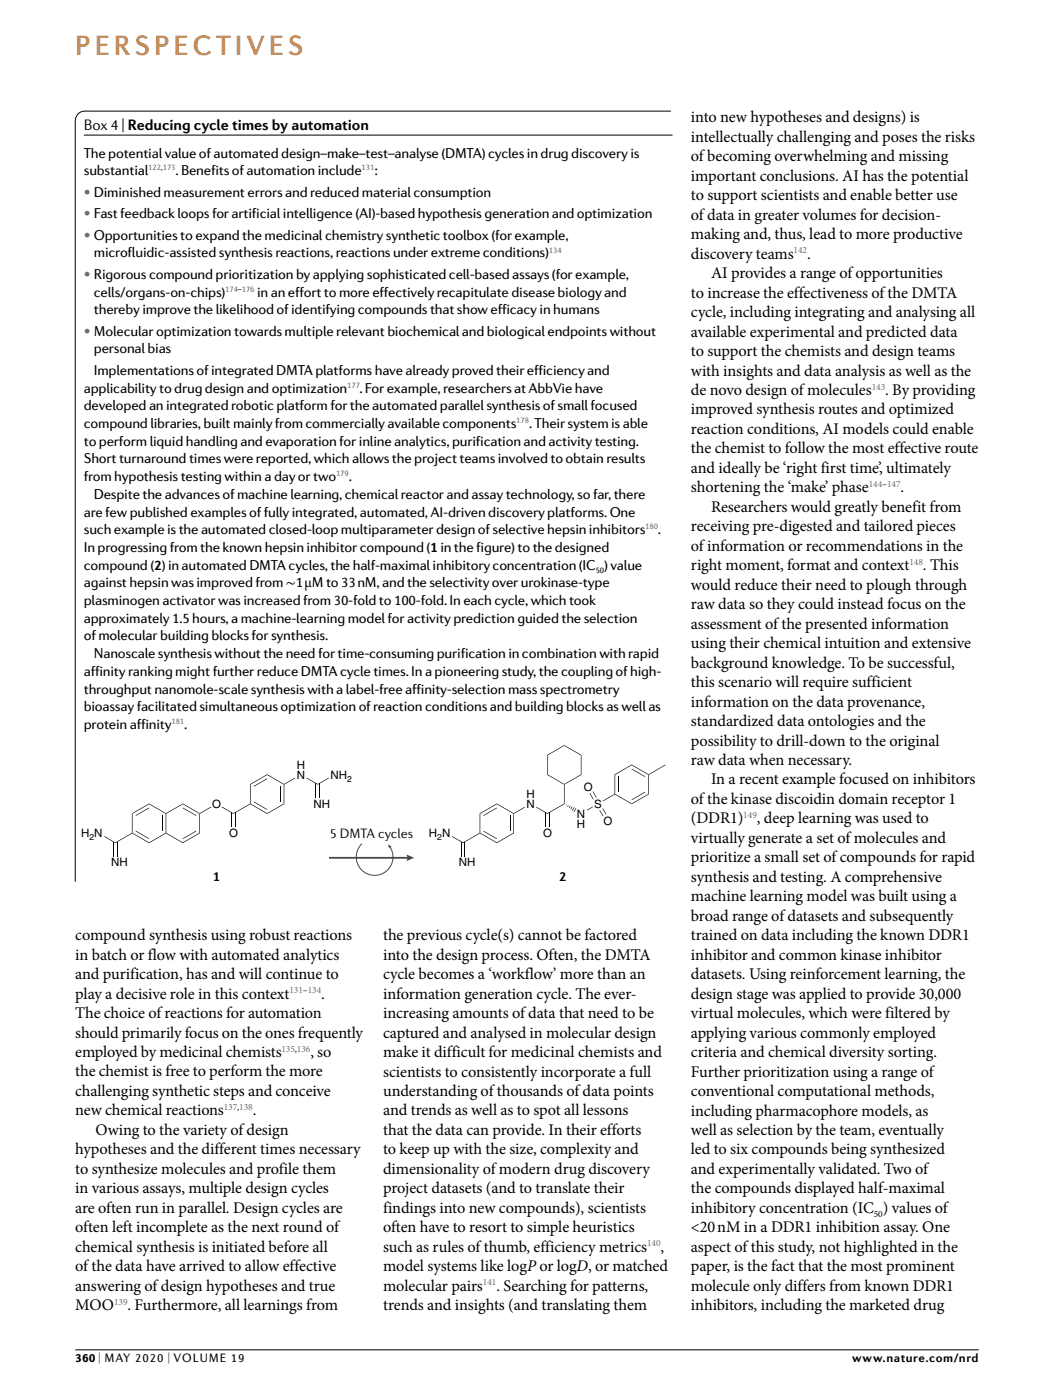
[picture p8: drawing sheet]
<svg xmlns="http://www.w3.org/2000/svg" width="210mm" height="279mm" viewBox="0 0 210 279" stroke-linecap="round" stroke-linejoin="round" font-family="sans-serif">
<defs><g id="words">
<text font-size="5.6" fill="#e87b1e" x="15" y="10.9">Persp ectives</text>
<g font-size="3.2">
<text x="137.7" y="24.4">into new hypotheses and designs) is</text>
<text x="137.7" y="28.3">intellectually challenging and poses the risks</text>
<text x="137.7" y="32.1">of becoming overwhelming and missing</text>
<text x="137.7" y="36">important conclusions. AI has the potential</text>
<text x="137.7" y="39.9">to support scientists and enable better use</text>
<text x="137.7" y="43.8">of data in greater volumes for decision-</text>
<text x="137.7" y="47.7">making and, thus, lead to more productive</text>
<text x="137.7" y="51.6">discovery teams</text>
<text x="160.8" y="51.5">.</text>
<text x="137.7" y="59.3">to increase the effectiveness of the DMTA</text>
<text x="141.7" y="55.4">AI provides a range of opportunities</text>
<text x="137.7" y="63.2">cycle, including integrating and analysing all</text>
<text x="137.7" y="67.1">available experimental and predicted data</text>
<text x="137.7" y="71">to support the chemists and design teams</text>
<text x="137.7" y="74.8">with insights and data analysis as well as the</text>
<text x="137.7" y="82.6">improved synthesis routes and optimized</text>
<text x="137.7" y="78.7">de novo design of molecules</text>
<text x="176.4" y="78.7">. By providing</text>
<text x="137.7" y="86.5">reaction conditions, AI models could enable</text>
<text x="137.7" y="90.4">the chemist to follow the most effective route</text>
<text x="137.7" y="94.2">and ideally be ‘right first time’, ultimately</text>
<text x="137.7" y="98.1">shortening the ‘make’ phase</text>
<text x="141.7" y="102">Researchers would greatly benefit from</text>
<text x="179.4" y="98.1">.</text>
<text x="137.7" y="105.9">receiving pre-digested and tailored pieces</text>
<text x="137.7" y="109.8">of information or recommendations in the</text>
<text x="137.7" y="113.6">right moment, format and context</text>
<text x="183.9" y="113.6">. This</text>
<text x="137.7" y="117.5">would reduce their need to plough through</text>
<text x="137.7" y="121.4">raw data so they could instead focus on the</text>
<text x="137.7" y="125.3">assessment of the presented information</text>
<text x="137.7" y="129.2">using their chemical intuition and extensive</text>
<text x="137.7" y="133">background knowledge. To be successful,</text>
<text x="137.7" y="136.9">this scenario will require sufficient</text>
<text x="137.7" y="140.8">information on the data provenance,</text>
<text x="137.7" y="144.7">standardized data ontologies and the</text>
<text x="137.7" y="148.6">possibility to drill-down to the original</text>
<text x="137.7" y="152.5">raw data when necessary.</text>
<text x="137.7" y="160.2">of the kinase discoidin domain receptor 1</text>
<text x="141.7" y="156.3">In a recent example focused on inhibitors</text>
<text x="137.7" y="168">virtually generate a set of molecules and</text>
<text x="137.7" y="164.1">(DDR1)</text>
<text x="150.8" y="164.1">, deep learning was used to</text>
<text x="137.7" y="171.8">prioritize a small set of compounds for rapid</text>
<text x="137.7" y="175.7">synthesis and testing. A comprehensive</text>
<text x="137.7" y="179.6">machine learning model was built using a</text>
<text x="137.7" y="183.5">broad range of datasets and subsequently</text>
<text x="15" y="187.4">compound synthesis using robust reactions</text>
<text x="15" y="191.2">in batch or flow with automated analytics</text>
<text x="76.3" y="187.4">the previous cycle(s) cannot be factored</text>
<text x="76.3" y="191.2">into the design process. Often, the DMTA</text>
<text x="137.7" y="187.4">trained on data including the known DDR1</text>
<text x="137.7" y="191.3">inhibitor and common kinase inhibitor</text>
<text x="15" y="195.1">and purification, has and will continue to</text>
<text x="76.3" y="195.1">cycle becomes a ‘workflow’ more than an</text>
<text x="137.7" y="195.1">datasets. Using reinforcement learning, the</text>
<text x="15" y="199">play a decisive role in this context</text>
<text x="15" y="202.9">The choice of reactions for automation</text>
<text x="64" y="199">.</text>
<text x="76.3" y="199">information generation cycle. The ever-</text>
<text x="76.3" y="202.9">increasing amounts of data that need to be</text>
<text x="137.7" y="199">design stage was applied to provide 30,000</text>
<text x="137.7" y="202.9">virtual molecules, which were filtered by</text>
<text x="15" y="206.8">should primarily focus on the ones frequently</text>
<text x="76.3" y="206.8">captured and analysed in molecular design</text>
<text x="137.7" y="206.8">applying various commonly employed</text>
<text x="15" y="214.5">the chemist is free to perform the more</text>
<text x="15" y="210.7">employed by medicinal chemists</text>
<text x="61.8" y="210.6">, so</text>
<text x="76.3" y="210.7">make it difficult for medicinal chemists and</text>
<text x="76.3" y="214.5">scientists to consistently incorporate a full</text>
<text x="137.7" y="210.7">criteria and chemical diversity sorting.</text>
<text x="137.7" y="214.5">Further prioritization using a range of</text>
<text x="15" y="218.4">challenging synthetic steps and conceive</text>
<text x="76.3" y="218.4">understanding of thousands of data points</text>
<text x="137.7" y="218.4">conventional computational methods,</text>
<text x="15" y="222.3">new chemical reactions</text>
<text x="19" y="226.2">Owing to the variety of design</text>
<text x="50.3" y="222.3">.</text>
<text x="76.3" y="222.3">and trends as well as to spot all lessons</text>
<text x="76.3" y="226.2">that the data can provide. In their efforts</text>
<text x="137.7" y="222.3">including pharmacophore models, as</text>
<text x="137.7" y="226.2">well as selection by the team, eventually</text>
<text x="15" y="230.1">hypotheses and the different times necessary</text>
<text x="15" y="233.9">to synthesize molecules and profile them</text>
<text x="76.3" y="230.1">to keep up with the size, complexity and</text>
<text x="76.3" y="233.9">dimensionality of modern drug discovery</text>
<text x="137.7" y="230.1">led to six compounds being synthesized</text>
<text x="137.7" y="234">and experimentally validated. Two of</text>
<text x="15" y="237.8">in various assays, multiple design cycles</text>
<text x="76.3" y="237.8">project datasets (and to translate their</text>
<text x="137.7" y="237.8">the compounds displayed half-maximal</text>
<text x="15" y="241.7">are often run in parallel. Design cycles are</text>
<text x="15" y="245.6">often left incomplete as the next round of</text>
<text x="76.3" y="241.7">findings into new compounds), scientists</text>
<text x="76.3" y="245.6">often have to resort to simple heuristics</text>
<text x="137.7" y="241.7">inhibitory concentration (IC ) values of</text>
<text x="137.7" y="245.6">&lt;20nM in a DDR1 inhibition assay. One</text>
<text x="15" y="249.5">chemical synthesis is initiated before all</text>
<text x="76.3" y="249.5">such as rules of thumb, efficiency metrics</text>
<text x="131.6" y="249.5">,</text>
<text x="137.7" y="249.5">aspect of this study, not highlighted in the</text>
<text x="15" y="253.3">of the data have arrived to allow effective</text>
<text x="15" y="257.2">answering of design hypotheses and true</text>
<text x="76.3" y="253.3">model systems like logP or logD, or matched</text>
<text x="76.3" y="257.2">molecular pairs</text>
<text x="98.9" y="257.2">. Searching for patterns,</text>
<text x="137.7" y="253.3">paper, is the fact that the most prominent</text>
<text x="137.7" y="257.2">molecule only differs from known DDR1</text>
<text x="15" y="261.1">MOO</text>
<text x="25.4" y="261.1">. Furthermore, all learnings from</text>
<text x="76.3" y="261.1">trends and insights (and translating them</text>
<text x="137.7" y="261.1">inhibitors, including the marketed drug</text>
</g>
<text font-size="3.1" x="16.7" y="25.9">Box 4 | Reducing cycle times by automation</text>
<g font-size="2.9">
<text x="16.7" y="31.4">The potential value of automated design–make–test–analyse (DMTA) cycles in drug discovery is</text>
<text x="16.7" y="34.9">substantial</text>
<text x="35" y="34.9">. Benefits of automation include</text>
<text x="74.6" y="34.9">:</text>
<text x="18.7" y="51.3">microfluidic-assisted synthesis reactions, reactions under extreme conditions)</text>
<text x="18.7" y="59.1">cells/organs-on-chips)</text>
<text x="51.2" y="59.1">in an effort to more effectively recapitulate disease biology and</text>
<text x="18.7" y="62.6">thereby improve the likelihood of identifying compounds that show efficacy in humans</text>
<text x="18.7" y="70.4">personal bias</text>
<text x="18.7" y="74.7">Implementations of integrated DMTA platforms have already proved their efficiency and</text>
<text x="16.7" y="78.2">applicability to drug design and optimization</text>
<text x="16.7" y="81.8">developed an integrated robotic platform for the automated parallel synthesis of small focused</text>
<text x="71.6" y="78.2">. For example, researchers atAbbVie have</text>
<text x="16.7" y="88.8">to perform liquid handling and evaporation for inline analytics, purification and activity testing.</text>
<text x="16.7" y="85.3">compound libraries, built mainly from commercially available components</text>
<text x="105.4" y="85.3">. Their system is able</text>
<text x="16.7" y="92.4">Short turnaround times were reported, which allows the project teams involved to obtain results</text>
<text x="16.7" y="95.9">from hypothesis testing within a day or two</text>
<text x="69.5" y="95.9">.</text>
<text x="18.7" y="99.4">Despite the advances of machine learning, chemical reactor and assay technology, so far, there</text>
<text x="16.7" y="102.9">are few published examples of fully integrated, automated,AI-driven discovery platforms.One</text>
<text x="16.7" y="106.5">such example is the automated closed-loop multiparameter design of selective hepsin inhibitors</text>
<text x="131.1" y="106.5">.</text>
<text x="16.7" y="110">In progressing from the known hepsin inhibitor compound (1in the figure) to the designed</text>
<text x="16.7" y="113.5">compound (2) in automated DMTA cycles, the half-maximal inhibitory concentration (IC ) value</text>
<text x="16.7" y="117">against hepsin was improved from∼1μM to 33nM, and the selectivity over urokinase-type</text>
<text x="16.7" y="120.6">plasminogen activator was increased from 30-fold to 100-fold. In each cycle, which took</text>
<text x="16.7" y="124.1">approximately 1.5 hours, a machine-learning model for activity prediction guided the selection</text>
<text x="16.7" y="127.6">of molecular building blocks for synthesis.</text>
<text x="18.7" y="131.2">Nanoscale synthesis without the need for time-consuming purification in combination with rapid</text>
<text x="16.7" y="134.7">affinity ranking might further reduce DMTA cycle times. In a pioneering study, the coupling of high-</text>
<text x="16.7" y="141.8">bioassay facilitated simultaneous optimization of reaction conditions and building blocks as well as</text>
<text x="16.7" y="138.2">throughput nanomole-scale synthesis with a label-free affinity-selection mass spectrometry</text>
<text x="16.7" y="145.3">protein affinity</text>
<text x="36.7" y="145.3">.</text>
</g>
<g font-size="2.9" fill="#6d6e71">
<text x="16.7" y="39.2">• Diminished measurement errors and reduced material consumption</text>
<text x="16.7" y="43.5">• Fast feedback loops for artificial intelligence (AI)-based hypothesis generation and optimization</text>
<text x="16.7" y="47.8">• Opportunities to expand the medicinal chemistry synthetic toolbox (for example,</text>
<text x="16.7" y="55.6">• Rigorous compound prioritization by applying sophisticated cell-based assays (for example,</text>
<text x="16.7" y="66.9">• Molecular optimization towards multiple relevant biochemical and biological endpoints without</text>
</g>
<g font-size="2.8">
<text x="65.7" y="167">5 DMTA cycles</text>
<text x="42.4" y="175.6">1</text>
<text x="111.4" y="175.6">2</text>
</g>
<g font-size="2.5">
<text x="15" y="271.5">360 | M ay 2020 | volume 19</text>
<text x="169.8" y="271.5">www.nature.com/nrd</text>
</g>
<g font-size="2.3">
<text x="59.1" y="153.2">H</text>
<text x="59.1" y="155.2">N</text>
<text x="65.8" y="155.2">NH</text>
<text x="42.3" y="161">O</text>
<text x="62.5" y="161">NH</text>
<text x="104.9" y="159">H</text>
<text x="104.9" y="161">N</text>
<text x="116.3" y="157.7">O</text>
<text x="118.4" y="161">S</text>
<text x="16.2" y="166.8">H N</text>
<text x="45.6" y="166.8">O</text>
<text x="85.5" y="166.8">H N</text>
<text x="108.2" y="166.8">O</text>
<text x="115" y="162.9">N</text>
<text x="115" y="164.9">H</text>
<text x="120.2" y="164.4">O</text>
<text x="22.2" y="172.6">NH</text>
<text x="91.4" y="172.6">NH</text>
</g>
<g font-size="1.9" fill="#3b699e">
<text x="158.1" y="50.5">142</text>
<text x="173.7" y="77.6">143</text>
<text x="173.1" y="97">144–147</text>
<text x="181.2" y="112.6">148</text>
<text x="148.1" y="163">149</text>
<text x="57.6" y="197.9">131–134</text>
<text x="56.1" y="209.6">135,136</text>
<text x="44.6" y="221.2">137,138</text>
<text x="128.9" y="248.4">140</text>
<text x="96.2" y="256.1">141</text>
<text x="22.7" y="260">139</text>
</g>
<text font-size="1.9" x="174.1" y="242.5">50</text>
<g font-size="1.7" fill="#3b699e">
<text x="29.5" y="34">122,173</text>
<text x="72.1" y="34">131</text>
<text x="109.4" y="50.3">134</text>
<text x="44.9" y="58.1">174–176</text>
<text x="69.2" y="77.3">177</text>
<text x="102.9" y="84.3">178</text>
<text x="67" y="94.9">179</text>
<text x="128.6" y="105.5">180</text>
<text x="34.2" y="144.3">181</text>
</g>
<g font-size="1.7">
<text x="118.7" y="114.2">50</text>
<text x="69.2" y="155.8">2</text>
<text x="17.8" y="167.5">2</text>
<text x="87.1" y="167.5">2</text>
</g>
</g></defs>
<g fill="none" stroke="#000" stroke-width=".2">
<path d="M16.7 26.9h117.3M55.9 156.7v3.1M63 156.1v2.9M63.7 156.1v2.9M109.1 150.5v3.9M115.8 150.5v3.9M123.2 154.8v3.1M22.6 167.8v2.8M23.3 167.8v2.8M32.4 162.5v3.1M46.2 161.9v2.9M46.9 161.9v2.9"/>
<path d="M91.9 167.8v2.8M92.6 167.8v2.8M101.6 162.5v3.1M108.7 161.9v2.9M109.4 161.9v2.9M15 269h180"/>
</g>
<g fill="#000">
<path d="M49.8 156.3l3.4-2v.1l-3.3 2zM50.5 156.7l2.7-1.6 .1 .1-2.7 1.6zM53.2 154.3l3.4 2-3.4-1.9zM56.5 156.4h.1v3.8h-.1zM56.6 156.2l2.1-1.2 .1 .1-2.2 1.3zM61.1 155l2.2 1.2v.2l-2.2-1.3zM63.3 156.2l2.2-1.2v.1l-2.2 1.3zM109 154.4l.1-.1 3.3 2zM112.4 156.4h.1v3.8h-.1zM109 150.5l3.4-2v.1l-3.3 1.9zM112.4 156.2l3.3-1.9 .1 .1-3.3 2zM112.4 148.5l3.4 2h-.1l-3.3-1.9z"/>
<path d="M117.5 158.1h.1l.7 1.2h-.1zM118.1 157.8l.1-.1 .7 1.2-.1 .1zM120.1 159.6l2.4-1.3-2.4 1.4zM122.4 154.3l.2 .1-.1 3.9zM122.5 158.3l3.4 1.8v.2zM122.4 154.3l3.5-1.9v.1l-3.3 1.9zM125.8 159.3l2.7-1.5 .1 .1-2.7 1.5zM125.9 153.2l2.7 1.5-.1 .1-2.7-1.5zM129.2 154.4h.1v3.9l-.1-.1zM125.9 152.4l3.3 2-3.3-1.9zM129.2 154.3l3.4-1.9v.1l-3.3 1.9zM20.8 166.6l2.2 1.3v.1l-2.3-1.3z"/>
<path d="M23 167.9l3.3-1.9-3.3 2zM26.3 162.1l.1 .1-.1 3.8zM26.3 162.1l3.4-2v.2l-3.3 1.9zM27 162.5l2.7-1.6v.2l-2.6 1.5zM26.3 166l3.4 1.9v.1zM29.7 160.1l3.4 2-3.4-1.8zM27.1 165.6l2.6 1.5v.1l-2.7-1.5zM29.7 167.9l3.4-1.9-3.4 2zM33 162.2h.1v3.8zM33.1 162.1l3.3-2v.2l-3.3 1.9zM36.5 160.9l2.6 1.6v.1l-2.7-1.5zM33.1 166l3.3 1.9v.1z"/>
<path d="M36.4 160.1l3.4 2-3.4-1.8zM36.4 167.1l2.7-1.5v.1l-2.6 1.5zM36.4 167.9l3.3-1.9 .1 .1-3.4 1.9zM39.7 162.2h.1v3.9l-.1-.1zM39.8 162.1l2.3-1.3v.1l-2.3 1.3zM44.2 160.7l2.3 1.4v.1l-2.3-1.4zM46.5 162.1l3.4-1.9-3.4 2zM49.8 156.3l.1 .1v3.8zM49.9 160.2l3.3 1.9v.1zM50.6 159.7l2.7 1.6-.1 .1-2.7-1.6zM53.2 162.1l3.3-1.9h.1l-3.4 2zM90.1 166.6l2.2 1.3v.1l-2.3-1.3z"/>
<path d="M92.3 167.9l3.3-1.9-3.3 2zM95.6 162.1l.1 .1-.1 3.8zM95.6 166l3.4 1.9v.1zM96.4 165.6l2.6 1.5v.1l-2.7-1.5zM96.3 162.5l2.7-1.6v.2l-2.6 1.5zM99 167.9l3.3-1.9 .1 .1-3.4 1.9zM95.6 162.1l3.4-2v.2l-3.3 1.9zM102.3 162.2h.1v3.9l-.1-.1zM99 160.1l3.3 2-3.3-1.8zM102.3 162.1l2.2-1.3 .1 .1-2.2 1.3zM106.9 160.8l2.2 1.3v.1l-2.3-1.3zM109.1 162.1l3.3-1.9h.1l-3.4 2z"/>
<path d="M112.8 160.3l.1 .1-.1 .1zM113.2 160.5h.1l-.2 .3-.1-.1zM113.6 160.6h.1l-.3 .5-.1-.1zM114 160.7l.1 .1-.3 .5-.1-.1zM114.3 160.9h.2l-.4 .7-.1-.1zM114.7 161l.1 .1-.4 .8-.1-.1zM116.9 161.4l1.2-.7v.1l-1.1 .7zM119.4 161.5l.1-.1 .7 1.2-.1 .1zM120 161.1h.1l.7 1.2h-.1zM125.9 160.1l3.3-1.9 .1 .1-3.4 2z"/>
</g>
<path d="M65.5 170.9h16" fill="none" stroke="#3c474b" stroke-width=".35"/>
<path d="M81 170.3l1.5 .6-1.5 .7 .2-.7z" fill="#3c474b"/>
<path d="M72.1 168.1a3.7 3.7 0 0 0-.2 5.1 3.7 3.7 0 0 0 5 .5 3.7 3.7 0 0 0 .7-5" fill="none" stroke="#3c474b" stroke-width=".2"/>
<path d="M77.3 168.3l.7 .4-.3 .1-.2 .3z" fill="#3c474b"/>
<path d="M133.7 22.1h-116.7a1.93 1.93 0 0 0-2 2v151.6" fill="none" stroke="#000" stroke-width=".2"/>
<use href="#words"/>
</svg>
